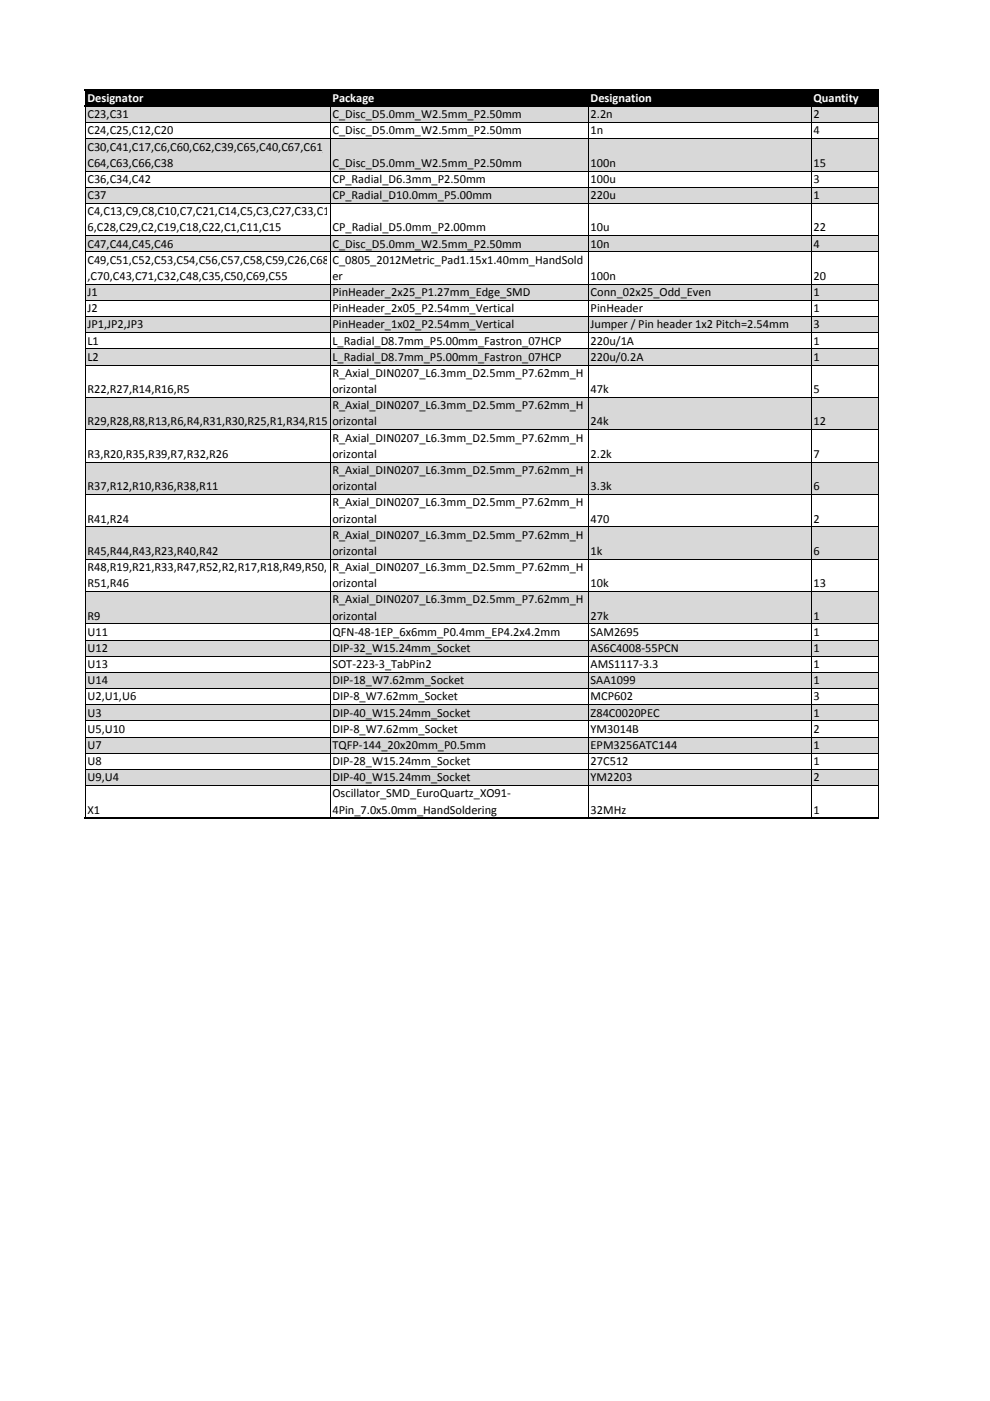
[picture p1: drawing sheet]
<svg xmlns="http://www.w3.org/2000/svg" width="210mm" height="297mm" viewBox="0 0 210 297" stroke-linecap="round" stroke-linejoin="round" font-family="sans-serif">
<defs><g id="words">
<g font-size="2.6" fill="#fff">
<text x="18.5" y="21.6">Designator</text>
<text x="70.5" y="21.6">Package</text>
<text x="125.2" y="21.6">Designation</text>
<text x="172.5" y="21.6">Quantity</text>
</g>
<g font-size="2.6">
<text x="18.5" y="25.1">C23,C31</text>
<text x="18.5" y="28.5">C24,C25,C12,C20</text>
<text x="70.5" y="25.1">C_Disc_D5.0mm_W2.5mm_P2.50mm</text>
<text x="70.5" y="28.5">C_Disc_D5.0mm_W2.5mm_P2.50mm</text>
<text x="125.2" y="25.1">2.2n</text>
<text x="125.2" y="28.5">1n</text>
<text x="172.5" y="25.1">2</text>
<text x="172.5" y="28.5">4</text>
<text x="18.5" y="31.9">C30,C41,C17,C6,C60,C62,C39,C65,C40,C67,C61,</text>
<text x="18.5" y="35.3">C64,C63,C66,C38</text>
<text x="70.5" y="35.3">C_Disc_D5.0mm_W2.5mm_P2.50mm</text>
<text x="125.2" y="35.3">100n</text>
<text x="172.5" y="35.3">15</text>
<text x="18.5" y="38.8">C36,C34,C42</text>
<text x="70.5" y="38.8">CP_Radial_D6.3mm_P2.50mm</text>
<text x="125.2" y="38.8">100u</text>
<text x="172.5" y="38.8">3</text>
<text x="18.5" y="42.2">C37</text>
<text x="18.5" y="45.6">C4,C13,C9,C8,C10,C7,C21,C14,C5,C3,C27,C33,C1</text>
<text x="70.5" y="42.2">CP_Radial_D10.0mm_P5.00mm</text>
<text x="125.2" y="42.2">220u</text>
<text x="172.5" y="42.2">1</text>
<text x="18.5" y="49.1">6,C28,C29,C2,C19,C18,C22,C1,C11,C15</text>
<text x="18.5" y="52.5">C47,C44,C45,C46</text>
<text x="70.5" y="52.5">C_Disc_D5.0mm_W2.5mm_P2.50mm</text>
<text x="70.5" y="49.1">CP_Radial_D5.0mm_P2.00mm</text>
<text x="125.2" y="52.5">10n</text>
<text x="125.2" y="49.1">10u</text>
<text x="172.5" y="49.1">22</text>
<text x="172.5" y="52.5">4</text>
<text x="18.5" y="55.9">C49,C51,C52,C53,C54,C56,C57,C58,C59,C26,C68</text>
<text x="18.5" y="59.4">,C70,C43,C71,C32,C48,C35,C50,C69,C55</text>
<text x="70.5" y="55.9">C_0805_2012Metric_Pad1.15x1.40mm_HandSold</text>
<text x="70.5" y="59.4">er</text>
<text x="125.2" y="59.4">100n</text>
<text x="172.5" y="59.4">20</text>
<text x="18.5" y="62.8">J1</text>
<text x="70.5" y="62.8">PinHeader_2x25_P1.27mm_Edge_SMD</text>
<text x="125.2" y="62.8">Conn_02x25_Odd_Even</text>
<text x="172.5" y="62.8">1</text>
<text x="18.5" y="66.2">J2</text>
<text x="18.5" y="69.6">JP1,JP2,JP3</text>
<text x="70.5" y="66.2">PinHeader_2x05_P2.54mm_Vertical</text>
<text x="70.5" y="69.6">PinHeader_1x02_P2.54mm_Vertical</text>
<text x="125.2" y="66.2">PinHeader</text>
<text x="125.2" y="69.6">Jumper / Pin header 1x2 Pitch=2.54mm</text>
<text x="172.5" y="66.2">1</text>
<text x="172.5" y="69.6">3</text>
<text x="18.5" y="73.1">L1</text>
<text x="18.5" y="76.5">L2</text>
<text x="70.5" y="73.1">L_Radial_D8.7mm_P5.00mm_Fastron_07HCP</text>
<text x="70.5" y="76.5">L_Radial_D8.7mm_P5.00mm_Fastron_07HCP</text>
<text x="125.2" y="73.1">220u/1A</text>
<text x="125.2" y="76.5">220u/0.2A</text>
<text x="172.5" y="73.1">1</text>
<text x="172.5" y="76.5">1</text>
<text x="18.5" y="83.4">R22,R27,R14,R16,R5</text>
<text x="70.5" y="79.9">R_Axial_DIN0207_L6.3mm_D2.5mm_P7.62mm_H</text>
<text x="70.5" y="83.4">orizontal</text>
<text x="125.2" y="83.4">47k</text>
<text x="172.5" y="83.4">5</text>
<text x="70.5" y="86.8">R_Axial_DIN0207_L6.3mm_D2.5mm_P7.62mm_H</text>
<text x="18.5" y="90.2">R29,R28,R8,R13,R6,R4,R31,R30,R25,R1,R34,R15</text>
<text x="70.5" y="90.2">orizontal</text>
<text x="70.5" y="93.6">R_Axial_DIN0207_L6.3mm_D2.5mm_P7.62mm_H</text>
<text x="125.2" y="90.2">24k</text>
<text x="172.5" y="90.2">12</text>
<text x="18.5" y="97.1">R3,R20,R35,R39,R7,R32,R26</text>
<text x="70.5" y="97.1">orizontal</text>
<text x="70.5" y="100.5">R_Axial_DIN0207_L6.3mm_D2.5mm_P7.62mm_H</text>
<text x="125.2" y="97.1">2.2k</text>
<text x="172.5" y="97.1">7</text>
<text x="18.5" y="103.9">R37,R12,R10,R36,R38,R11</text>
<text x="70.5" y="103.9">orizontal</text>
<text x="70.5" y="107.4">R_Axial_DIN0207_L6.3mm_D2.5mm_P7.62mm_H</text>
<text x="125.2" y="103.9">3.3k</text>
<text x="172.5" y="103.9">6</text>
<text x="18.5" y="110.8">R41,R24</text>
<text x="70.5" y="110.8">orizontal</text>
<text x="125.2" y="110.8">470</text>
<text x="172.5" y="110.8">2</text>
<text x="18.5" y="117.6">R45,R44,R43,R23,R40,R42</text>
<text x="70.5" y="114.2">R_Axial_DIN0207_L6.3mm_D2.5mm_P7.62mm_H</text>
<text x="70.5" y="117.6">orizontal</text>
<text x="125.2" y="117.6">1k</text>
<text x="172.5" y="117.6">6</text>
<text x="18.5" y="121.1">R48,R19,R21,R33,R47,R52,R2,R17,R18,R49,R50,</text>
<text x="18.5" y="124.5">R51,R46</text>
<text x="70.5" y="121.1">R_Axial_DIN0207_L6.3mm_D2.5mm_P7.62mm_H</text>
<text x="70.5" y="124.5">orizontal</text>
<text x="125.2" y="124.5">10k</text>
<text x="172.5" y="124.5">13</text>
<text x="18.5" y="131.4">R9</text>
<text x="70.5" y="127.9">R_Axial_DIN0207_L6.3mm_D2.5mm_P7.62mm_H</text>
<text x="70.5" y="131.4">orizontal</text>
<text x="125.2" y="131.4">27k</text>
<text x="172.5" y="131.4">1</text>
<text x="18.5" y="134.8">U11</text>
<text x="70.5" y="134.8">QFN-48-1EP_6x6mm_P0.4mm_EP4.2x4.2mm</text>
<text x="125.2" y="134.8">SAM2695</text>
<text x="172.5" y="134.8">1</text>
<text x="18.5" y="138.2">U12</text>
<text x="18.5" y="141.6">U13</text>
<text x="70.5" y="138.2">DIP-32_W15.24mm_Socket</text>
<text x="70.5" y="141.6">SOT-223-3_TabPin2</text>
<text x="125.2" y="138.2">AS6C4008-55PCN</text>
<text x="125.2" y="141.6">AMS1117-3.3</text>
<text x="172.5" y="138.2">1</text>
<text x="172.5" y="141.6">1</text>
<text x="18.5" y="145.1">U14</text>
<text x="18.5" y="148.5">U2,U1,U6</text>
<text x="70.5" y="145.1">DIP-18_W7.62mm_Socket</text>
<text x="70.5" y="148.5">DIP-8_W7.62mm_Socket</text>
<text x="125.2" y="145.1">SAA1099</text>
<text x="125.2" y="148.5">MCP602</text>
<text x="172.5" y="145.1">1</text>
<text x="172.5" y="148.5">3</text>
<text x="18.5" y="151.9">U3</text>
<text x="18.5" y="155.4">U5,U10</text>
<text x="70.5" y="151.9">DIP-40_W15.24mm_Socket</text>
<text x="70.5" y="155.4">DIP-8_W7.62mm_Socket</text>
<text x="125.2" y="151.9">Z84C0020PEC</text>
<text x="125.2" y="155.4">YM3014B</text>
<text x="172.5" y="151.9">1</text>
<text x="172.5" y="155.4">2</text>
<text x="18.5" y="158.8">U7</text>
<text x="70.5" y="158.8">TQFP-144_20x20mm_P0.5mm</text>
<text x="125.2" y="158.8">EPM3256ATC144</text>
<text x="172.5" y="158.8">1</text>
<text x="18.5" y="162.2">U8</text>
<text x="18.5" y="165.7">U9,U4</text>
<text x="70.5" y="162.2">DIP-28_W15.24mm_Socket</text>
<text x="70.5" y="165.7">DIP-40_W15.24mm_Socket</text>
<text x="125.2" y="162.2">27C512</text>
<text x="125.2" y="165.7">YM2203</text>
<text x="172.5" y="162.2">1</text>
<text x="172.5" y="165.7">2</text>
<text x="18.5" y="172.5">X1</text>
<text x="70.5" y="169.1">Oscillator_SMD_EuroQuartz_XO91-</text>
<text x="70.5" y="172.5">4Pin_7.0x5.0mm_HandSoldering</text>
<text x="125.2" y="172.5">32MHz</text>
<text x="172.5" y="172.5">1</text>
</g>
</g></defs>
<path d="M18.2 19.2h168.1v3.4h-168.1z" fill="#000"/>
<g fill="#d8d8d8">
<path d="M18.2 22.5h168.1v3.5h-168.1z"/>
<path d="M18.2 29.4h168.1v6.9h-168.1z"/>
<path d="M18.2 39.7h168.1v3.4h-168.1z"/>
<path d="M18.2 50h168.1v3.4h-168.1z"/>
<path d="M18.2 60.2h168.1v3.5h-168.1z"/>
<path d="M18.2 67.1h168.1v3.5h-168.1z"/>
<path d="M18.2 74h168.1v3.4h-168.1z"/>
<path d="M18.2 84.2h168.1v6.9h-168.1z"/>
<path d="M18.2 98h168.1v6.9h-168.1z"/>
<path d="M18.2 111.7h168.1v6.9h-168.1z"/>
<path d="M18.2 125.4h168.1v6.9h-168.1z"/>
<path d="M18.2 135.7h168.1v3.4h-168.1z"/>
<path d="M18.2 142.5h168.1v3.5h-168.1z"/>
<path d="M18.2 149.4h168.1v3.5h-168.1z"/>
<path d="M18.2 156.3h168.1v3.4h-168.1z"/>
<path d="M18.2 163.1h168.1v3.5h-168.1z"/>
</g>
<g fill="none" stroke="#000" stroke-width=".21">
<path d="M18.1 19.3v3M70 19.3v3M124.8 19.3v3M172 19.3v3M186.3 19.3v3M18.1 22.7v150.5M18.2 26h168.2M18.2 29.4h168.2M18.2 36.3h168.2M18.2 39.7h168.2M70 22.7v150.5M124.8 22.7v150.5"/>
<path d="M172 22.7v150.5M186.3 22.7v150.5M18.2 43.1h168.2M18.2 50h168.2M18.2 53.4h168.2M18.2 60.3h168.2M18.2 63.7h168.2M18.2 67.1h168.2M18.2 70.5h168.2M18.2 74h168.2M18.2 77.4h168.2M18.2 84.3h168.2"/>
<path d="M18.2 91.1h168.2M18.2 98h168.2M18.2 104.8h168.2M18.2 111.7h168.2M18.2 118.6h168.2M18.2 125.4h168.2M18.2 132.3h168.2M18.2 135.7h168.2M18.2 139.1h168.2M18.2 142.6h168.2M18.2 146h168.2M18.2 149.4h168.2"/>
<path d="M18.2 152.8h168.2M18.2 156.3h168.2M18.2 159.7h168.2M18.2 163.1h168.2M18.2 166.6h168.2"/>
</g>
<path d="M18 19.1h168.4M18 22.5h168.4M18 173.4h168.4" fill="none" stroke="#000" stroke-width=".42"/>
<use href="#words"/>
</svg>
